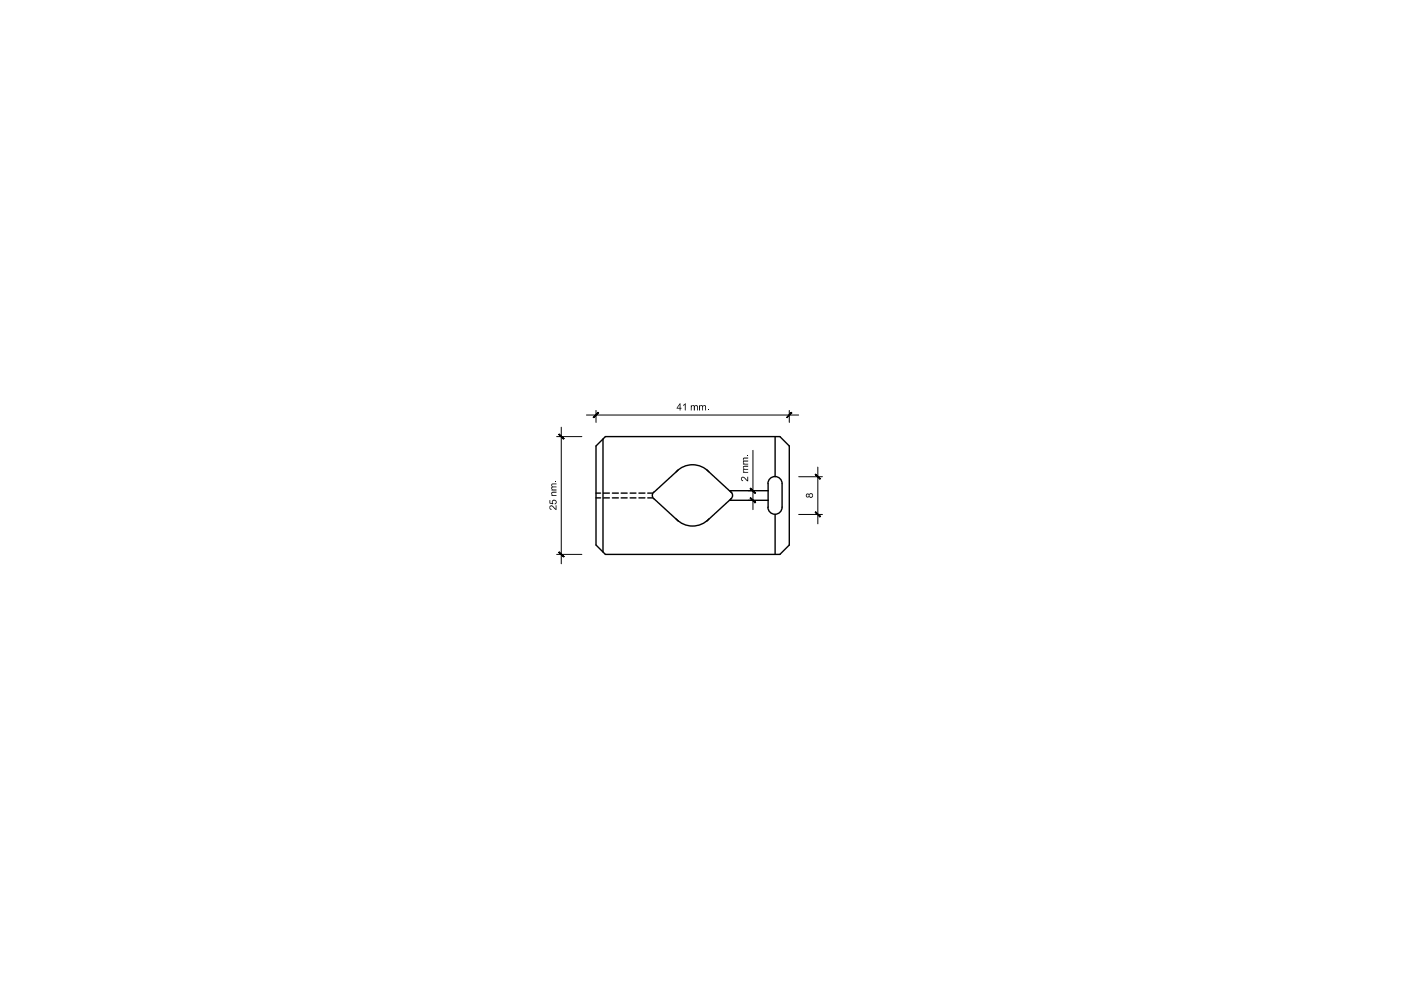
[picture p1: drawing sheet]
<svg xmlns="http://www.w3.org/2000/svg" width="297mm" height="210mm" viewBox="0 0 297 210" stroke-linecap="round" stroke-linejoin="round" font-family="sans-serif">
<!-- layer: MUROS -->
<g fill="none" stroke="#000" stroke-width=".3">
<path d="M127.8 93.1v23.9M128.4 92.6h37l1.9 2v21l-1.9 1.9h-37l-2-1.9v-21zM143.8 99.6l-5.1 4.7M149.9 99.6l5.2 4.9M164.3 92.6v8.5M126.4 105.6h.9M126.4 104.5h.9M128 105.6h1.2M128 104.5h1.2M129.8 105.6h1.3M129.8 104.5h1.3M131.7 105.6h1.3"/>
<path d="M131.7 104.5h1.3M133.6 105.6h1.2M133.6 104.5h1.2M135.5 105.6h1.2M135.5 104.5h1.2M137.3 105.6h1M137.3 104.5h1M138.7 104.3a.95 .95 0 0 0 0 1.5l5.1 4.7M143.4 110a4.8 4.8 0 0 0 6.9 0M150.3 100a4.8 4.8 0 0 0-6.9 0M154.7 106.1h8.2M154.7 104h8.2"/>
<path d="M154.9 104.3a.95 .95 0 0 1 .1 1.5M155.1 105.7l-5.2 4.8M163.4 101.3a1.5 1.5 0 0 1 1.6-.1 1.5 1.5 0 0 1 .8 1.3v5a1.48 1.48 0 0 1-1.5 1.5 1.48 1.48 0 0 1-1.4-1.4l-.1-5.1 .1-.4zM164.3 109.1v8.4"/>
</g>
<!-- layer: COTAS -->
<path d="M118 92.6h5.4M119 90.6v28.9M124.3 88h45M126.4 87v2.6M159.6 95.5v8.5M167.3 87v2.6M173.4 99v12.1M118 117.5h5.4M158.6 104h1v4.1M158.6 106.1h1M169.3 109.1h5.1M169.3 101.1h5.1" fill="none" stroke="#000" stroke-width=".21"/>
<!-- layer: 0 -->
<g fill="#000" stroke="#000" stroke-width=".21">
<path d="M118.4 92.1l1.1 1 .1-.1zM118.4 92.1l.2-.1 1 1z"/>
<path d="M126.8 87.4l-.9 1.1 1-.9zM126.8 87.4l-.9 1.1h-.1z"/>
<path d="M167.8 87.4l-1 1.1h.1zM167.8 87.4l.1 .2-1 .9z"/>
<path d="M118.4 117.1l1.2 .9-1-1zM118.4 117.1l1.2 .9-.1 .1z"/>
<path d="M159 105.6l1.2 .9-1-1zM159 105.6l1.2 .9-.1 .1z"/>
<path d="M159 103.6l1.1 1 .1-.1zM159 103.6l.2-.1 1 1z"/>
<path d="M172.9 108.5l-.1 .1 1.1 .9zM172.8 108.6l1.1 .9-.1 .1z"/>
<path d="M172.8 100.6l1 1 .1-.1zM172.8 100.6l.1-.1 1 1z"/>
</g>
<!-- layer: COTAS -->
<g fill="#000">
<path d="M144.9 85.8l.5-.3v1.5h-.2v-1.2l-.4 .2zM146.5 85.9l.2 .1 .4-.1 .2 .2 .2-.2h.3l.2 1.1h-.2v-.7a.24 .24 0 0 0-.3-.2 .24 .24 0 0 0-.2 .3v.6h-.2v-.7a.25 .25 0 0 0-.3-.2 .25 .25 0 0 0-.2 .3v.6h-.1zM148.2 85.9l.2 .1 .4-.1 .2 .2 .3-.2h.3l.1 .2v.9h-.2v-.7a.24 .24 0 0 0-.3-.3 .24 .24 0 0 0-.1 .4v.6h-.2v-.7a.25 .25 0 0 0-.3-.2 .25 .25 0 0 0-.2 .3v.6h-.2zM150 86.8h.2v.2h-.2zM158.4 96.5h.2v.2h-.2zM157.5 98.9l.3-.2h.8v.3h-.7a.24 .24 0 0 0-.2 .2 .24 .24 0 0 0 .3 .2h.6v.2h-.7a.25 .25 0 0 0-.2 .3 .25 .25 0 0 0 .3 .2h.6v.1h-1.1v-.1h.2l-.2-.2v-.3l.2-.2-.2-.1zM157.5 97.2l.2-.2h.9v.2h-.7a.23 .23 0 0 0-.3 .3 .23 .23 0 0 0 .4 .1h.6v.3h-.7a.24 .24 0 0 0-.2 .3 .24 .24 0 0 0 .3 .1h.6v.2h-1.1v-.2h.2l-.2-.1v-.4l.2-.1-.2-.2zM116.5 106h.2v.6l.4 .1v-.5l.2-.3 .4 .1 .2 .2 .1 .4-.1 .3-.3 .1v-.2l.2-.1a.34 .34 0 0 0-.1-.5 .34 .34 0 0 0-.5 .1 .34 .34 0 0 0 .1 .5v.1l-.8-.1zM116.5 107.3l.6-.1 .7 .7v-.8h.2v1l-1-.7a.27 .27 0 0 0-.4 .2 .27 .27 0 0 0 .3 .3v.2l-.3-.1zM117 104.3h1v.2h-.7a.26 .26 0 0 0-.3 .2 .26 .26 0 0 0 .4 .3h.6v.1h-1.1l.2-.1-.2-.2zM116.9 102.6l1.1-.1v.2h-.7a.24 .24 0 0 0-.2 .2 .24 .24 0 0 0 .2 .3h.7v.1l-.7 .1a.24 .24 0 0 0-.2 .3 .24 .24 0 0 0 .3 .1h.6v.2h-1.1l.2-.2-.2-.4a.24 .24 0 0 0 .2-.2 .24 .24 0 0 0-.2-.3zM117.8 102h.2v.2h-.2z"/>
<path d="M157.2 101.2h.6l.7 .6v-.7h.1v1l-.2-.1-.7-.7a.29 .29 0 0 0-.4 .2 .29 .29 0 0 0 .3 .3l-.2 .2-.3-.3z"/>
<path d="M144.1 85.5h.2v1h.2v.1h-.2v.4h-.2v-.4h-.6zM144.1 85.8l-.5 .7h.5z"/>
<path d="M170.9 104.8l.5-.2 .2 .2 .1-.2h.4l.3 .3v.3l-.4 .4-.3-.1-.2-.2-.1 .2h-.3l-.2-.3zM171 105a.25 .25 0 0 0 .5 0 .25 .25 0 0 0-.5 0zM171.6 105.1a.35 .35 0 0 0 .7 0 .35 .35 0 0 0-.7 0z"/>
</g>
</svg>
